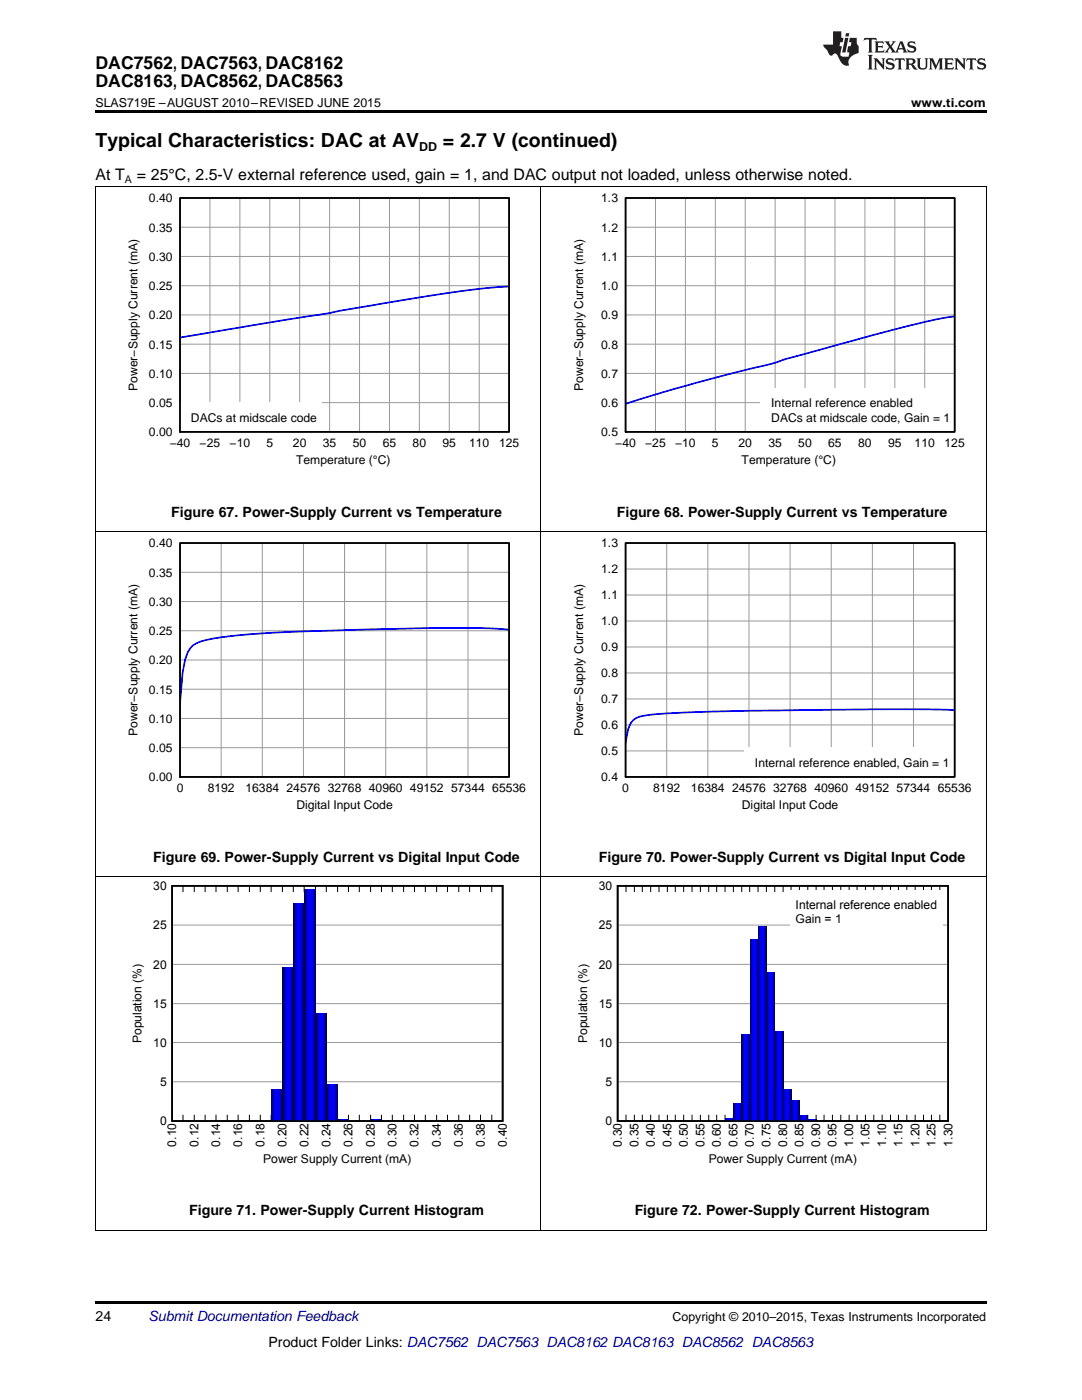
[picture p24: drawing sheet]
<svg xmlns="http://www.w3.org/2000/svg" width="216mm" height="279mm" viewBox="0 0 216 279" stroke-linecap="round" stroke-linejoin="round" font-family="sans-serif">
<defs><g id="words">
<g font-size="3.9">
<text x="19" y="29.3">Typical Characteristics: DAC at AV</text>
<text x="88.4" y="29.3">= 2.7 V (continued)</text>
</g>
<g font-size="3.5">
<text x="19" y="13.8">DAC7562, DAC7563, DAC8162</text>
<text x="19" y="17.3">DAC8163, DAC8562, DAC8563</text>
</g>
<g font-size="3.2">
<text x="19" y="36">At T</text>
<text x="27.3" y="36">= 25°C, 2.5-V external reference used, gain = 1, and DAC output not loaded, unless otherwise noted.</text>
</g>
<g font-size="2.8">
<text x="34.2" y="103.1">Figure 67. Power-Supply Current vs Temperature</text>
<text x="123.1" y="103.1">Figure 68. Power-Supply Current vs Temperature</text>
<text x="30.6" y="171.9">Figure 69. Power-Supply Current vs Digital Input Code</text>
<text x="119.5" y="171.9">Figure 70. Power-Supply Current vs Digital Input Code</text>
<text x="37.7" y="242.5">Figure 71. Power-Supply Current Histogram</text>
<text x="126.6" y="242.5">Figure 72. Power-Supply Current Histogram</text>
<text x="19" y="263.6">24</text>
<text x="53.6" y="268.9">Product Folder Links: DAC7562 DAC7563 DAC8162 DAC8163 DAC8562 DAC8563</text>
</g>
<text font-size="2.8" fill="#0000c8" x="29.6" y="263.6">Submit Documentation Feedback</text>
<g font-size="2.5">
<text x="19" y="21.4">SLAS719E –AUGUST 2010–REVISED JUNE 2015</text>
<text x="181.8" y="21.4">www.ti.com</text>
<text x="83.6" y="30.1">DD</text>
<text x="134.2" y="263.6">Copyright © 2010–2015, Texas Instruments Incorporated</text>
</g>
<g font-size="2.4">
<text x="29.7" y="40.4">0.40</text>
<text x="120" y="40.4">1.3</text>
<text x="29.7" y="46.2">0.35</text>
<text x="120" y="46.2">1.2</text>
<text x="29.7" y="52.1">0.30</text>
<text x="120" y="52.1">1.1</text>
<text x="29.7" y="57.9">0.25</text>
<text x="120" y="57.9">1.0</text>
<text x="29.7" y="63.7">0.20</text>
<text x="120" y="63.7">0.9</text>
<text x="29.7" y="69.6">0.15</text>
<text x="120" y="69.6">0.8</text>
<text x="29.7" y="75.4">0.10</text>
<text x="120" y="75.4">0.7</text>
<text x="27.5" y="78" transform="rotate(-90 27.5 78)">Power−Supply Current (mA)</text>
<text x="29.7" y="81.2">0.05</text>
<text x="116.4" y="78" transform="rotate(-90 116.4 78)">Power−Supply Current (mA)</text>
<text x="120" y="81.2">0.6</text>
<text x="153.9" y="81.3">Internal reference enabled</text>
<text x="29.7" y="87.1">0.00</text>
<text x="33.9" y="89.2">−40</text>
<text x="38.1" y="84.2">DACs at midscale code</text>
<text x="39.8" y="89.2">−25</text>
<text x="45.8" y="89.2">−10</text>
<text x="53.2" y="89.2">5</text>
<text x="58.5" y="89.2">20</text>
<text x="64.4" y="89.2">35</text>
<text x="70.4" y="89.2">50</text>
<text x="76.4" y="89.2">65</text>
<text x="82.3" y="89.2">80</text>
<text x="88.3" y="89.2">95</text>
<text x="93.6" y="89.2">110</text>
<text x="99.6" y="89.2">125</text>
<text x="120" y="87.1">0.5</text>
<text x="122.8" y="89.2">−40</text>
<text x="128.7" y="89.2">−25</text>
<text x="134.7" y="89.2">−10</text>
<text x="142.1" y="89.2">5</text>
<text x="147.4" y="89.2">20</text>
<text x="153.3" y="89.2">35</text>
<text x="153.9" y="84.2">DACs at midscale code, Gain = 1</text>
<text x="159.3" y="89.2">50</text>
<text x="165.3" y="89.2">65</text>
<text x="171.2" y="89.2">80</text>
<text x="177.2" y="89.2">95</text>
<text x="182.5" y="89.2">110</text>
<text x="188.5" y="89.2">125</text>
<text x="59.1" y="92.7">Temperature (°C)</text>
<text x="148" y="92.7">Temperature (°C)</text>
<text x="29.7" y="109.2">0.40</text>
<text x="120" y="109.2">1.3</text>
<text x="29.7" y="115.1">0.35</text>
<text x="120" y="119.6">1.1</text>
<text x="120" y="114.4">1.2</text>
<text x="29.7" y="120.9">0.30</text>
<text x="120" y="124.8">1.0</text>
<text x="29.7" y="126.7">0.25</text>
<text x="120" y="130">0.9</text>
<text x="29.7" y="132.6">0.20</text>
<text x="120" y="135.2">0.8</text>
<text x="29.7" y="138.4">0.15</text>
<text x="120" y="140.4">0.7</text>
<text x="27.5" y="146.9" transform="rotate(-90 27.5 146.9)">Power−Supply Current (mA)</text>
<text x="29.7" y="144.3">0.10</text>
<text x="116.4" y="146.9" transform="rotate(-90 116.4 146.9)">Power−Supply Current (mA)</text>
<text x="120" y="145.5">0.6</text>
<text x="29.7" y="155.9">0.00</text>
<text x="29.7" y="150.1">0.05</text>
<text x="120" y="155.9">0.4</text>
<text x="120" y="150.7">0.5</text>
<text x="150.7" y="153">Internal reference enabled, Gain = 1</text>
<text x="35.3" y="158">0</text>
<text x="41.4" y="158">8192</text>
<text x="49" y="158">16384 24576 32768 40960 49152 57344 65536</text>
<text x="59.1" y="161.5">Digital Input Code</text>
<text x="124.2" y="158">0</text>
<text x="130.3" y="158">8192</text>
<text x="137.9" y="158">16384 24576 32768 40960 49152 57344 65536</text>
<text x="148" y="161.5">Digital Input Code</text>
<text x="30.6" y="177.6">30</text>
<text x="119.5" y="177.6">30</text>
<text x="30.6" y="185.5">25</text>
<text x="119.5" y="185.5">25</text>
<text x="158.8" y="181.4">Internal reference enabled</text>
<text x="158.8" y="184.2">Gain = 1</text>
<text x="30.6" y="193.3">20</text>
<text x="119.5" y="193.3">20</text>
<text x="30.6" y="201.1">15</text>
<text x="119.5" y="201.1">15</text>
<text x="28.3" y="208.1" transform="rotate(-90 28.3 208.1)">Population (%)</text>
<text x="30.6" y="208.9">10</text>
<text x="117.2" y="208.1" transform="rotate(-90 117.2 208.1)">Population (%)</text>
<text x="119.5" y="208.9">10</text>
<text x="31.9" y="216.7">5</text>
<text x="120.8" y="216.7">5</text>
<text x="31.9" y="224.6">0</text>
<text x="120.8" y="224.6">0</text>
<text x="35.2" y="228.8" transform="rotate(-90 35.2 228.8)">0.10</text>
<text x="39.6" y="228.8" transform="rotate(-90 39.6 228.8)">0.12</text>
<text x="43.9" y="228.8" transform="rotate(-90 43.9 228.8)">0.14</text>
<text x="48.4" y="228.8" transform="rotate(-90 48.4 228.8)">0.16</text>
<text x="52.5" y="232.1">Power Supply Current (mA)</text>
<text x="52.8" y="228.8" transform="rotate(-90 52.8 228.8)">0.18</text>
<text x="57.2" y="228.8" transform="rotate(-90 57.2 228.8)">0.20</text>
<text x="61.5" y="228.8" transform="rotate(-90 61.5 228.8)">0.22</text>
<text x="65.9" y="228.8" transform="rotate(-90 65.9 228.8)">0.24</text>
<text x="70.4" y="228.8" transform="rotate(-90 70.4 228.8)">0.26</text>
<text x="74.8" y="228.8" transform="rotate(-90 74.8 228.8)">0.28</text>
<text x="79.1" y="228.8" transform="rotate(-90 79.1 228.8)">0.30</text>
<text x="83.5" y="228.8" transform="rotate(-90 83.5 228.8)">0.32</text>
<text x="88" y="228.8" transform="rotate(-90 88 228.8)">0.34</text>
<text x="92.4" y="228.8" transform="rotate(-90 92.4 228.8)">0.36</text>
<text x="96.7" y="228.8" transform="rotate(-90 96.7 228.8)">0.38</text>
<text x="101.1" y="228.8" transform="rotate(-90 101.1 228.8)">0.40</text>
<text x="124.1" y="228.8" transform="rotate(-90 124.1 228.8)">0.30</text>
<text x="127.4" y="228.8" transform="rotate(-90 127.4 228.8)">0.35</text>
<text x="130.7" y="228.8" transform="rotate(-90 130.7 228.8)">0.40</text>
<text x="134" y="228.8" transform="rotate(-90 134 228.8)">0.45</text>
<text x="137.3" y="228.8" transform="rotate(-90 137.3 228.8)">0.50</text>
<text x="140.6" y="228.8" transform="rotate(-90 140.6 228.8)">0.55</text>
<text x="141.4" y="232.1">Power Supply Current (mA)</text>
<text x="143.8" y="228.8" transform="rotate(-90 143.8 228.8)">0.60</text>
<text x="147.2" y="228.8" transform="rotate(-90 147.2 228.8)">0.65</text>
<text x="150.4" y="228.8" transform="rotate(-90 150.4 228.8)">0.70</text>
<text x="153.8" y="228.8" transform="rotate(-90 153.8 228.8)">0.75</text>
<text x="157.1" y="228.8" transform="rotate(-90 157.1 228.8)">0.80</text>
<text x="160.3" y="228.8" transform="rotate(-90 160.3 228.8)">0.85</text>
<text x="163.7" y="228.8" transform="rotate(-90 163.7 228.8)">0.90</text>
<text x="166.9" y="228.8" transform="rotate(-90 166.9 228.8)">0.95</text>
<text x="170.3" y="228.8" transform="rotate(-90 170.3 228.8)">1.00</text>
<text x="173.5" y="228.8" transform="rotate(-90 173.5 228.8)">1.05</text>
<text x="176.9" y="228.8" transform="rotate(-90 176.9 228.8)">1.10</text>
<text x="180.1" y="228.8" transform="rotate(-90 180.1 228.8)">1.15</text>
<text x="183.4" y="228.8" transform="rotate(-90 183.4 228.8)">1.20</text>
<text x="186.7" y="228.8" transform="rotate(-90 186.7 228.8)">1.25</text>
<text x="190" y="228.8" transform="rotate(-90 190 228.8)">1.30</text>
</g>
<text font-size="2.1" x="24.9" y="36.6">A</text>
</g></defs>
<path d="M19 245.5l.2 .1zM196.7 245.5l.1 .1zM19 259.7h177.8v.5h-177.8z" fill="#000"/>
<g fill="none" stroke="#000" stroke-width=".2">
<path d="M19.1 175v70.6M36.5 176.8v1.2M38.8 176.8v1.2M40.9 176.8v1.2M43.1 176.8v1.2M45.3 176.8v1.2M47.5 176.8v1.2M49.8 176.8v1.2M51.9 176.8v1.2M54.1 176.8v1.2M56.4 176.8v1.2M58.5 176.8v1.2"/>
<path d="M60.7 176.8v1.2M62.9 176.8v1.2M65.1 176.8v1.2M67.4 176.8v1.2M69.5 176.8v1.2M71.7 176.8v1.2M73.9 176.8v1.2M76.1 176.8v1.2M78.3 176.8v1.2M80.5 176.8v1.2M82.7 176.8v1.2M84.9 176.8v1.2"/>
<path d="M87.1 176.8v1.2M89.3 176.8v1.2M91.5 176.8v1.2M93.7 176.8v1.2M95.9 176.8v1.2M98.1 176.8v1.2M107.9 175v70.6M196.8 175v70.6M36.5 222.5v1.2M38.8 222.5v1.2M40.9 222.5v1.2M43.1 222.5v1.2"/>
<path d="M45.3 222.5v1.2M47.5 222.5v1.2M49.8 222.5v1.2M51.9 222.5v1.2M54.1 222.5v1.2M56.4 222.5v1.2M58.5 222.5v1.2M60.7 222.5v1.2M62.9 222.5v1.2M65.1 222.5v1.2M67.4 222.5v1.2M69.5 222.5v1.2"/>
<path d="M71.7 222.5v1.2M73.9 222.5v1.2M76.1 222.5v1.2M78.3 222.5v1.2M80.5 222.5v1.2M82.7 222.5v1.2M84.9 222.5v1.2M87.1 222.5v1.2M89.3 222.5v1.2M91.5 222.5v1.2M93.7 222.5v1.2M95.9 222.5v1.2"/>
<path d="M98.1 222.5v1.2M19 245.5h177.8"/>
</g>
<path d="M34.3 176.8h66v46.9h-66z" fill="none" stroke="#000" stroke-width=".33"/>
<path d="M34.3 192.5h66.1M34.3 184.6h66.1M34.3 215.9h66.1M34.3 208.1h66.1M34.3 200.3h66.1" fill="none" stroke="#999" stroke-width=".2"/>
<path d="M54.1 217.4h2.3v6.2h-2.3z" fill="#000029"/>
<path d="M54.2 217.4h2.2v6.2h-2.2z" fill="#00003a"/>
<path d="M54.2 217.4h2.2v6.2h-2.2z" fill="#00004a"/>
<path d="M54.3 217.4h2v6.2h-2z" fill="#00005b"/>
<path d="M54.4 217.4h1.8v6.2h-1.8z" fill="#00006b"/>
<path d="M54.4 217.4h1.8v6.2h-1.8z" fill="#00007a"/>
<path d="M54.4 217.4h1.7v6.2h-1.7z" fill="#00008c"/>
<path d="M54.5 217.4h1.5v6.2h-1.5z" fill="#00009c"/>
<path d="M54.5 217.4h1.5v6.2h-1.5z" fill="#0000ad"/>
<path d="M54.6 217.4h1.3v6.2h-1.3z" fill="#0000bd"/>
<path d="M54.7 217.4h1.2v6.2h-1.2z" fill="#0000cd"/>
<path d="M54.8 217.4h1v6.2h-1z" fill="#0000de"/>
<path d="M54.9 217.4h.8v6.2h-.8z" fill="#00e"/>
<path d="M55 217.4h.5v6.2h-.5z" fill="#00f"/>
<path d="M56.4 193h2.2v30.6h-2.2z" fill="#00002b"/>
<path d="M56.4 193h2.1v30.6h-2.1z" fill="#00003c"/>
<path d="M56.4 193h2.1v30.6h-2.1z" fill="#00004e"/>
<path d="M56.5 193h1.9v30.6h-1.9z" fill="#000060"/>
<path d="M56.6 193h1.8v30.6h-1.8z" fill="#000070"/>
<path d="M56.6 193h1.8v30.6h-1.8z" fill="#000083"/>
<path d="M56.7 193h1.6v30.6h-1.6z" fill="#000095"/>
<path d="M56.8 193h1.4v30.6h-1.4z" fill="#0000a6"/>
<path d="M56.9 193h1.2v30.6h-1.2z" fill="#0000b8"/>
<path d="M56.9 193h1.1v30.6h-1.1z" fill="#0000ca"/>
<path d="M57 193h.9v30.6h-.9z" fill="#0000db"/>
<path d="M57.1 193h.8v30.6h-.8z" fill="#0000ed"/>
<path d="M57.2 193h.6v30.6h-.6z" fill="#00f"/>
<path d="M58.5 180.3h2.3v43.3h-2.3z" fill="#00002b"/>
<path d="M58.6 180.3h2.1v43.3h-2.1z" fill="#00003c"/>
<path d="M58.6 180.3h2.1v43.3h-2.1z" fill="#00004e"/>
<path d="M58.7 180.3h1.9v43.3h-1.9z" fill="#000060"/>
<path d="M58.8 180.3h1.7v43.3h-1.7z" fill="#000070"/>
<path d="M58.8 180.3h1.7v43.3h-1.7z" fill="#000083"/>
<path d="M58.9 180.3h1.5v43.3h-1.5z" fill="#000095"/>
<path d="M58.9 180.3h1.5v43.3h-1.5z" fill="#0000a6"/>
<path d="M59 180.3h1.3v43.3h-1.3z" fill="#0000b8"/>
<path d="M59.1 180.3h1.1v43.3h-1.1z" fill="#0000ca"/>
<path d="M59.2 180.3h.9v43.3h-.9z" fill="#0000db"/>
<path d="M59.3 180.3h.7v43.3h-.7z" fill="#0000ed"/>
<path d="M59.4 180.3h.5v43.3h-.5z" fill="#00f"/>
<path d="M60.7 177.5h2.3v46.1h-2.3z" fill="#000029"/>
<path d="M60.8 177.5h2.1v46.1h-2.1z" fill="#00003a"/>
<path d="M60.8 177.5h2.1v46.1h-2.1z" fill="#00004a"/>
<path d="M60.9 177.5h2v46.1h-2z" fill="#00005b"/>
<path d="M60.9 177.5h1.9v46.1h-1.9z" fill="#00006b"/>
<path d="M60.9 177.5h1.9v46.1h-1.9z" fill="#00007a"/>
<path d="M61 177.5h1.7v46.1h-1.7z" fill="#00008c"/>
<path d="M61.1 177.5h1.5v46.1h-1.5z" fill="#00009c"/>
<path d="M61.1 177.5h1.5v46.1h-1.5z" fill="#0000ad"/>
<path d="M61.2 177.5h1.3v46.1h-1.3z" fill="#0000bd"/>
<path d="M61.3 177.5h1.1v46.1h-1.1z" fill="#0000cd"/>
<path d="M61.4 177.5h1v46.1h-1z" fill="#0000de"/>
<path d="M61.4 177.5h.9v46.1h-.9z" fill="#00e"/>
<path d="M61.6 177.5h.5v46.1h-.5z" fill="#00f"/>
<path d="M62.9 202.2h2.3v21.4h-2.3z" fill="#00002b"/>
<path d="M63 202.2h2.1v21.4h-2.1z" fill="#00003c"/>
<path d="M63 202.2h2.1v21.4h-2.1z" fill="#00004e"/>
<path d="M63.1 202.2h1.9v21.4h-1.9z" fill="#000060"/>
<path d="M63.2 202.2h1.7v21.4h-1.7z" fill="#000070"/>
<path d="M63.2 202.2h1.7v21.4h-1.7z" fill="#000083"/>
<path d="M63.3 202.2h1.6v21.4h-1.6z" fill="#000095"/>
<path d="M63.4 202.2h1.4v21.4h-1.4z" fill="#0000a6"/>
<path d="M63.4 202.2h1.3v21.4h-1.3z" fill="#0000b8"/>
<path d="M63.5 202.2h1.1v21.4h-1.1z" fill="#0000ca"/>
<path d="M63.6 202.2h.9v21.4h-.9z" fill="#0000db"/>
<path d="M63.7 202.2h.7v21.4h-.7z" fill="#0000ed"/>
<path d="M63.8 202.2h.6v21.4h-.6z" fill="#00f"/>
<path d="M65.1 216.3h2.3v7.3h-2.3z" fill="#000029"/>
<path d="M65.2 216.3h2.2v7.3h-2.2z" fill="#00003a"/>
<path d="M65.2 216.3h2.2v7.3h-2.2z" fill="#00004a"/>
<path d="M65.3 216.3h2v7.3h-2z" fill="#00005b"/>
<path d="M65.4 216.3h1.8v7.3h-1.8z" fill="#00006b"/>
<path d="M65.4 216.3h1.8v7.3h-1.8z" fill="#00007a"/>
<path d="M65.4 216.3h1.7v7.3h-1.7z" fill="#00008c"/>
<path d="M65.5 216.3h1.5v7.3h-1.5z" fill="#00009c"/>
<path d="M65.5 216.3h1.5v7.3h-1.5z" fill="#0000ad"/>
<path d="M65.6 216.3h1.3v7.3h-1.3z" fill="#0000bd"/>
<path d="M65.7 216.3h1.2v7.3h-1.2z" fill="#0000cd"/>
<path d="M65.8 216.3h1v7.3h-1z" fill="#0000de"/>
<path d="M65.9 216.3h.8v7.3h-.8z" fill="#00e"/>
<path d="M66 216.3h.5v7.3h-.5z" fill="#00f"/>
<path d="M67.4 223.5h2.2" fill="none" stroke="#00002b" stroke-width=".25"/>
<path d="M67.4 223.5h2.1" fill="none" stroke="#00003c" stroke-width=".25"/>
<path d="M67.4 223.5h2.1" fill="none" stroke="#00004e" stroke-width=".25"/>
<path d="M67.5 223.4h1.9v.2h-1.9z" fill="#000060"/>
<path d="M67.6 223.4h1.8v.2h-1.8z" fill="#000070"/>
<path d="M67.6 223.4h1.8v.2h-1.8z" fill="#000083"/>
<path d="M67.7 223.4h1.6v.2h-1.6z" fill="#000095"/>
<path d="M67.8 223.4h1.4v.2h-1.4z" fill="#0000a6"/>
<path d="M67.9 223.4h1.2v.2h-1.2z" fill="#0000b8"/>
<path d="M67.9 223.4h1.1v.2h-1.1z" fill="#0000ca"/>
<path d="M68 223.4h.9v.2h-.9z" fill="#0000db"/>
<path d="M68.1 223.4h.8v.2h-.8z" fill="#0000ed"/>
<path d="M68.2 223.4h.6v.2h-.6z" fill="#00f"/>
<path d="M73.9 223.5h2.3" fill="none" stroke="#00002b" stroke-width=".25"/>
<path d="M74 223.5h2.1" fill="none" stroke="#00003c" stroke-width=".25"/>
<path d="M74 223.5h2.1" fill="none" stroke="#00004e" stroke-width=".25"/>
<path d="M74.1 223.4h1.9v.2h-1.9z" fill="#000060"/>
<path d="M74.2 223.4h1.7v.2h-1.7z" fill="#000070"/>
<path d="M74.2 223.4h1.7v.2h-1.7z" fill="#000083"/>
<path d="M74.3 223.4h1.6v.2h-1.6z" fill="#000095"/>
<path d="M74.4 223.4h1.4v.2h-1.4z" fill="#0000a6"/>
<path d="M74.4 223.4h1.3v.2h-1.3z" fill="#0000b8"/>
<path d="M74.5 223.4h1.1v.2h-1.1z" fill="#0000ca"/>
<path d="M74.6 223.4h.9v.2h-.9z" fill="#0000db"/>
<path d="M74.7 223.4h.7v.2h-.7z" fill="#0000ed"/>
<path d="M74.8 223.4h.6v.2h-.6z" fill="#00f"/>
<path d="M34.3 176.8h66v46.9h-66zM123.2 176.8h66v46.9h-66z" fill="none" stroke="#000" stroke-width=".33"/>
<g fill="none" stroke="#000" stroke-width=".2">
<path d="M124.9 176.8v1.2M126.6 176.8v1.2M128.2 176.8v1.2M129.8 176.8v1.2M131.5 176.8v1.2M133.2 176.8v1.2M134.8 176.8v1.2M136.4 176.8v1.2M138.1 176.8v1.2M139.8 176.8v1.2M141.4 176.8v1.2M143 176.8v1.2"/>
<path d="M144.7 176.8v1.2M146.3 176.8v1.2M148 176.8v1.2M149.6 176.8v1.2M151.3 176.8v1.2M152.9 176.8v1.2M154.6 176.8v1.2M156.3 176.8v1.2M157.8 176.8v1.2M159.5 176.8v1.2M161.2 176.8v1.2M162.8 176.8v1.2"/>
<path d="M164.4 176.8v1.2M166.1 176.8v1.2M167.8 176.8v1.2M169.4 176.8v1.2M171 176.8v1.2M172.7 176.8v1.2M174.4 176.8v1.2M176 176.8v1.2M177.7 176.8v1.2M179.3 176.8v1.2M180.9 176.8v1.2M182.6 176.8v1.2"/>
<path d="M184.3 176.8v1.2M185.9 176.8v1.2M187.5 176.8v1.2M124.9 222.5v1.2M126.6 222.5v1.2M128.2 222.5v1.2M129.8 222.5v1.2M131.5 222.5v1.2M133.2 222.5v1.2M134.8 222.5v1.2M136.4 222.5v1.2M138.1 222.5v1.2"/>
<path d="M139.8 222.5v1.2M141.4 222.5v1.2M143 222.5v1.2M144.7 222.5v1.2M146.3 222.5v1.2M148 222.5v1.2M149.6 222.5v1.2M151.3 222.5v1.2M152.9 222.5v1.2M154.6 222.5v1.2M156.3 222.5v1.2M157.8 222.5v1.2"/>
<path d="M159.5 222.5v1.2M161.2 222.5v1.2M162.8 222.5v1.2M164.4 222.5v1.2M166.1 222.5v1.2M167.8 222.5v1.2M169.4 222.5v1.2M171 222.5v1.2M172.7 222.5v1.2M174.4 222.5v1.2M176 222.5v1.2M177.7 222.5v1.2"/>
<path d="M179.3 222.5v1.2M180.9 222.5v1.2M182.6 222.5v1.2M184.3 222.5v1.2M185.9 222.5v1.2M187.5 222.5v1.2"/>
</g>
<path d="M123.2 192.5h66.1M123.2 184.6h66.1M123.2 215.9h66.1M123.2 208.1h66.1M123.2 200.3h66.1" fill="none" stroke="#999" stroke-width=".2"/>
<path d="M144.7 223.1h1.7v.5h-1.7z" fill="#000030"/>
<path d="M144.8 223.1h1.5v.5h-1.5z" fill="#000047"/>
<path d="M144.8 223.1h1.5v.5h-1.5z" fill="#00005e"/>
<path d="M144.8 223.1h1.5v.5h-1.5z" fill="#000075"/>
<path d="M144.9 223.1h1.3v.5h-1.3z" fill="#00008c"/>
<path d="M145 223.1h1.1v.5h-1.1z" fill="#0000a3"/>
<path d="M145 223.1h1.1v.5h-1.1z" fill="#0000ba"/>
<path d="M145.1 223.1h.9v.5h-.9z" fill="#0000d1"/>
<path d="M145.2 223.1h.7v.5h-.7z" fill="#0000e8"/>
<path d="M145.3 223.1h.5v.5h-.5z" fill="#00f"/>
<path d="M146.3 220.2h1.8v3.4h-1.8z" fill="#000030"/>
<path d="M146.4 220.2h1.6v3.4h-1.6z" fill="#000047"/>
<path d="M146.4 220.2h1.6v3.4h-1.6z" fill="#00005e"/>
<path d="M146.5 220.2h1.4v3.4h-1.4z" fill="#000075"/>
<path d="M146.6 220.2h1.2v3.4h-1.2z" fill="#00008c"/>
<path d="M146.7 220.2h1.1v3.4h-1.1z" fill="#0000a3"/>
<path d="M146.7 220.2h1.1v3.4h-1.1z" fill="#0000ba"/>
<path d="M146.8 220.2h.9v3.4h-.9z" fill="#0000d1"/>
<path d="M146.8 220.2h.8v3.4h-.8z" fill="#0000e8"/>
<path d="M146.9 220.2h.6v3.4h-.6z" fill="#00f"/>
<path d="M148 206.4h1.7v17.2h-1.7z" fill="#000030"/>
<path d="M148.1 206.4h1.5v17.2h-1.5z" fill="#000047"/>
<path d="M148.1 206.4h1.5v17.2h-1.5z" fill="#00005e"/>
<path d="M148.2 206.4h1.3v17.2h-1.3z" fill="#000075"/>
<path d="M148.3 206.4h1.1v17.2h-1.1z" fill="#00008c"/>
<path d="M148.3 206.4h1.1v17.2h-1.1z" fill="#0000a3"/>
<path d="M148.3 206.4h1v17.2h-1z" fill="#0000ba"/>
<path d="M148.4 206.4h.9v17.2h-.9z" fill="#0000d1"/>
<path d="M148.5 206.4h.7v17.2h-.7z" fill="#0000e8"/>
<path d="M148.6 206.4h.5v17.2h-.5z" fill="#00f"/>
<path d="M149.6 187.4h1.7v36.2h-1.7z" fill="#000030"/>
<path d="M149.7 187.4h1.6v36.2h-1.6z" fill="#000047"/>
<path d="M149.7 187.4h1.6v36.2h-1.6z" fill="#00005e"/>
<path d="M149.8 187.4h1.4v36.2h-1.4z" fill="#000075"/>
<path d="M149.8 187.4h1.3v36.2h-1.3z" fill="#00008c"/>
<path d="M149.9 187.4h1.1v36.2h-1.1z" fill="#0000a3"/>
<path d="M149.9 187.4h1.1v36.2h-1.1z" fill="#0000ba"/>
<path d="M150 187.4h.9v36.2h-.9z" fill="#0000d1"/>
<path d="M150.1 187.4h.7v36.2h-.7z" fill="#0000e8"/>
<path d="M150.2 187.4h.6v36.2h-.6z" fill="#00f"/>
<path d="M151.3 184.9h1.7v38.7h-1.7z" fill="#000030"/>
<path d="M151.3 184.9h1.6v38.7h-1.6z" fill="#000047"/>
<path d="M151.3 184.9h1.6v38.7h-1.6z" fill="#00005e"/>
<path d="M151.4 184.9h1.4v38.7h-1.4z" fill="#000075"/>
<path d="M151.5 184.9h1.3v38.7h-1.3z" fill="#00008c"/>
<path d="M151.6 184.9h1.1v38.7h-1.1z" fill="#0000a3"/>
<path d="M151.6 184.9h1.1v38.7h-1.1z" fill="#0000ba"/>
<path d="M151.7 184.9h.9v38.7h-.9z" fill="#0000d1"/>
<path d="M151.8 184.9h.7v38.7h-.7z" fill="#0000e8"/>
<path d="M151.8 184.9h.6v38.7h-.6z" fill="#00f"/>
<path d="M152.9 194h1.8v29.6h-1.8z" fill="#000030"/>
<path d="M153 194h1.6v29.6h-1.6z" fill="#000047"/>
<path d="M153 194h1.6v29.6h-1.6z" fill="#00005e"/>
<path d="M153.1 194h1.4v29.6h-1.4z" fill="#000075"/>
<path d="M153.2 194h1.2v29.6h-1.2z" fill="#00008c"/>
<path d="M153.3 194h1v29.6h-1z" fill="#0000a3"/>
<path d="M153.3 194h1v29.6h-1z" fill="#0000ba"/>
<path d="M153.3 194h1v29.6h-1z" fill="#0000d1"/>
<path d="M153.4 194h.8v29.6h-.8z" fill="#0000e8"/>
<path d="M153.5 194h.6v29.6h-.6z" fill="#00f"/>
<path d="M154.6 205.7h1.7v17.9h-1.7z" fill="#000030"/>
<path d="M154.7 205.7h1.6v17.9h-1.6z" fill="#000047"/>
<path d="M154.7 205.7h1.6v17.9h-1.6z" fill="#00005e"/>
<path d="M154.8 205.7h1.4v17.9h-1.4z" fill="#000075"/>
<path d="M154.8 205.7h1.3v17.9h-1.3z" fill="#00008c"/>
<path d="M154.9 205.7h1.1v17.9h-1.1z" fill="#0000a3"/>
<path d="M154.9 205.7h1.1v17.9h-1.1z" fill="#0000ba"/>
<path d="M155 205.7h.9v17.9h-.9z" fill="#0000d1"/>
<path d="M155.1 205.7h.7v17.9h-.7z" fill="#0000e8"/>
<path d="M155.2 205.7h.6v17.9h-.6z" fill="#00f"/>
<path d="M156.3 217.4h1.6v6.2h-1.6z" fill="#000030"/>
<path d="M156.3 217.4h1.5v6.2h-1.5z" fill="#000047"/>
<path d="M156.3 217.4h1.5v6.2h-1.5z" fill="#00005e"/>
<path d="M156.4 217.4h1.4v6.2h-1.4z" fill="#000075"/>
<path d="M156.5 217.4h1.2v6.2h-1.2z" fill="#00008c"/>
<path d="M156.5 217.4h1.2v6.2h-1.2z" fill="#0000a3"/>
<path d="M156.6 217.4h1v6.2h-1z" fill="#0000ba"/>
<path d="M156.7 217.4h.8v6.2h-.8z" fill="#0000d1"/>
<path d="M156.8 217.4h.6v6.2h-.6z" fill="#0000e8"/>
<path d="M156.8 217.4h.5v6.2h-.5z" fill="#00f"/>
<path d="M157.8 219.5h1.8v4.1h-1.8z" fill="#000030"/>
<path d="M157.9 219.5h1.6v4.1h-1.6z" fill="#000047"/>
<path d="M157.9 219.5h1.6v4.1h-1.6z" fill="#00005e"/>
<path d="M158 219.5h1.4v4.1h-1.4z" fill="#000075"/>
<path d="M158.1 219.5h1.2v4.1h-1.2z" fill="#00008c"/>
<path d="M158.2 219.5h1.1v4.1h-1.1z" fill="#0000a3"/>
<path d="M158.2 219.5h1.1v4.1h-1.1z" fill="#0000ba"/>
<path d="M158.3 219.5h.9v4.1h-.9z" fill="#0000d1"/>
<path d="M158.3 219.5h.8v4.1h-.8z" fill="#0000e8"/>
<path d="M158.4 219.5h.6v4.1h-.6z" fill="#00f"/>
<path d="M159.5 222.6h1.8v1h-1.8z" fill="#000030"/>
<path d="M159.6 222.6h1.6v1h-1.6z" fill="#000047"/>
<path d="M159.6 222.6h1.6v1h-1.6z" fill="#00005e"/>
<path d="M159.7 222.6h1.4v1h-1.4z" fill="#000075"/>
<path d="M159.8 222.6h1.2v1h-1.2z" fill="#00008c"/>
<path d="M159.8 222.6h1.1v1h-1.1z" fill="#0000a3"/>
<path d="M159.8 222.6h1.1v1h-1.1z" fill="#0000ba"/>
<path d="M159.9 222.6h.9v1h-.9z" fill="#0000d1"/>
<path d="M160 222.6h.8v1h-.8z" fill="#0000e8"/>
<path d="M160.1 222.6h.6v1h-.6z" fill="#00f"/>
<path d="M161.2 223.4h1.7v.2h-1.7z" fill="#000030"/>
<path d="M161.3 223.4h1.5v.2h-1.5z" fill="#000047"/>
<path d="M161.3 223.4h1.5v.2h-1.5z" fill="#00005e"/>
<path d="M161.3 223.4h1.5v.2h-1.5z" fill="#000075"/>
<path d="M161.4 223.4h1.3v.2h-1.3z" fill="#00008c"/>
<path d="M161.5 223.4h1.1v.2h-1.1z" fill="#0000a3"/>
<path d="M161.5 223.4h1.1v.2h-1.1z" fill="#0000ba"/>
<path d="M161.6 223.4h.9v.2h-.9z" fill="#0000d1"/>
<path d="M161.7 223.4h.7v.2h-.7z" fill="#0000e8"/>
<path d="M161.8 223.4h.5v.2h-.5z" fill="#00f"/>
<path d="M123.2 176.8h66v46.9h-66z" fill="none" stroke="#000" stroke-width=".33"/>
<path d="M157.7 177.7h30.3v8.3h-30.3z" fill="#fff"/>
<path d="M19.1 106.1v68.9M107.9 106.1v68.9M196.8 106.1v68.9M19 174.9h177.8" fill="none" stroke="#000" stroke-width=".2"/>
<path d="M35.9 108.4h65.7v46.7h-65.7zM124.8 108.4h65.7v46.7h-65.7z" fill="none" stroke="#000" stroke-width=".26"/>
<g fill="none" stroke="#999" stroke-width=".2">
<path d="M35.9 108.4h65.7v46.7h-65.7zM35.9 114.2h65.7M44.1 108.4v46.7M52.3 108.4v46.7M60.5 108.4v46.7M68.8 108.4v46.7M77 108.4v46.7M85.2 108.4v46.7M93.4 108.4v46.7M124.8 108.4h65.7v46.7h-65.7zM124.8 118.7h65.7M124.8 113.6h65.7"/>
<path d="M133 108.4v46.7M141.2 108.4v46.7M149.4 108.4v46.7M157.7 108.4v46.7M165.9 108.4v46.7M174.1 108.4v46.7M182.3 108.4v46.7M35.9 137.5h65.7M35.9 131.7h65.7M35.9 125.9h65.7M35.9 120h65.7M124.8 139.5h65.7"/>
<path d="M124.8 134.3h65.7M124.8 129.1h65.7M124.8 123.9h65.7M35.9 149.2h65.7M35.9 143.4h65.7M124.8 149.9h65.7M124.8 144.7h65.7"/>
</g>
<path d="M101.6 125.7l-6.2-.4-10.7 .1-24.7 .6-11.3 .7a42.5 42.5 0 0 0-9.2 1.5 4.2 4.2 0 0 0-2.6 3.4l-.5 2.6-.5 6.1M190.5 141.7l-15.4-.2-27.7 .4-11.8 .3a43.5 43.5 0 0 0-8.2 .9 3.2 3.2 0 0 0-2.1 2.4l-.5 2.7" fill="none" stroke="#00f" stroke-width=".35"/>
<path d="M35.9 108.4h65.7v46.7h-65.7z" fill="none" stroke="#000" stroke-width=".35"/>
<path d="M148.5 149.2h42v5.9h-42z" fill="#fff"/>
<path d="M124.8 108.4h65.7v46.7h-65.7z" fill="none" stroke="#000" stroke-width=".35"/>
<path d="M19.1 37.3v68.8M107.9 37.3v68.8M196.8 37.3v68.8M19 106.1h177.8" fill="none" stroke="#000" stroke-width=".2"/>
<path d="M35.9 39.5h65.7v46.7h-65.7z" fill="none" stroke="#000" stroke-width=".26"/>
<g fill="none" stroke="#999" stroke-width=".2">
<path d="M35.9 39.5h65.7v46.7h-65.7zM41.9 39.5v46.7M47.9 39.5v46.7M53.8 39.5v46.7M59.8 39.5v46.7M65.8 39.5v46.7M71.7 39.5v46.7M77.7 39.5v46.7M83.7 39.5v46.7M89.7 39.5v46.7M95.6 39.5v46.7M35.9 57h65.7"/>
<path d="M35.9 51.2h65.7M35.9 45.4h65.7M35.9 74.5h65.7M35.9 68.7h65.7M35.9 62.9h65.7M35.9 80.4h65.7"/>
</g>
<path d="M101.6 57.2a251 251 0 0 0-27.9 3.8l-7.9 1.5-29.9 4.9" fill="none" stroke="#00f" stroke-width=".35"/>
<path d="M35.9 80.4h28.3v5.8h-28.3z" fill="#fff"/>
<path d="M35.9 39.5h65.7v46.7h-65.7z" fill="none" stroke="#000" stroke-width=".35"/>
<path d="M124.8 39.5h65.7v46.7h-65.7z" fill="none" stroke="#000" stroke-width=".26"/>
<g fill="none" stroke="#999" stroke-width=".2">
<path d="M124.8 39.5h65.7v46.7h-65.7zM130.8 39.5v46.7M136.8 39.5v46.7M142.7 39.5v46.7M148.7 39.5v46.7M154.7 39.5v46.7M160.6 39.5v46.7M166.6 39.5v46.7M172.6 39.5v46.7M178.6 39.5v46.7M184.5 39.5v46.7M124.8 57h65.7"/>
<path d="M124.8 51.2h65.7M124.8 45.4h65.7M124.8 74.5h65.7M124.8 68.7h65.7M124.8 62.9h65.7M124.8 80.4h65.7"/>
</g>
<path d="M190.5 63.1a170.9 170.9 0 0 0-19.9 4.8l-13.9 3.8a75.5 75.5 0 0 1-10 2.6l-11.9 3.3-10 3" fill="none" stroke="#00f" stroke-width=".35"/>
<path d="M151.7 77.5h38.8v8.7h-38.8z" fill="#fff"/>
<path d="M124.8 39.5h65.7v46.7h-65.7z" fill="none" stroke="#000" stroke-width=".35"/>
<path d="M19 37.2h177.8" fill="none" stroke="#000" stroke-width=".2"/>
<path d="M19 22h177.8v.5h-177.8z" fill="#000"/>
<g fill="#231f20">
<path d="M172.5 7.6l-.1 .5 .4-.2h.6v.1v2.1l-.2 .4h.9l-.2-.4v-2.1l.1-.1h.5l.5 .2-.2-.5zM174.5 8.3l.2 .3v1.5l-.2 .4h1.8l.2-.6a1.04 1.04 0 0 1-1.3 .2v-.7h.6l.3 .2v-.6l-.3 .2h-.6v-.6l.8-.1 .4 .3-.2-.5zM176.5 8.3l.9 1.1-.9 1.1h.8l-.2-.2 .4-.7 .5 .7-.2 .2h1.5l-.2-.2 .2-.4h.9l.1 .4-.2 .2h1l-.3-.3-.7-1.9h-.5l-.9 2-.8-1 .9-1h-.8l.1 .3-.4 .5-.3-.6 .1-.2zM179.7 8.6l.4 1h-.7zM181.3 8.4a.63 .63 0 0 0-.2 .7 .63 .63 0 0 0 .6 .4l.6 .2 .1 .2a.75 .75 0 0 1-.7 .4 .75 .75 0 0 1-.6-.5l.1 .7 .1-.1a1.11 1.11 0 0 0 1.5-.6 1.13 1.13 0 0 0-1.2-.8l-.1-.4a1.04 1.04 0 0 1 1.2 .2l-.2-.5-.2 .1-.4-.2zM173.2 10.9l.2 .4v2.2l-.2 .4h1l-.3-.4v-2.2l.3-.4zM174.3 11.6l.3 .4v1.5l-.3 .4h.8l-.2-.4v-1.3l1.5 1.7v-1.9l.2-.4h-.7l.2 .4v.9l-1.1-1.3zM177 11.8a.62 .62 0 0 0-.2 .7 .62 .62 0 0 0 .6 .4l.6 .1 .1 .3a.76 .76 0 0 1-.7 .3 .76 .76 0 0 1-.7-.4l.2 .7 .1-.1a1.11 1.11 0 0 0 1.5-.6 1.13 1.13 0 0 0-1.2-.8l-.1-.4a1.04 1.04 0 0 1 1.2 .2l-.2-.6-.2 .1-.5-.1zM178.7 11.6l-.2 .6a.61 .61 0 0 1 .8-.3v1.6l-.2 .4h.9l-.2-.4v-1.6a.63 .63 0 0 1 .7 .3l-.1-.6zM180.6 11.6l.3 .4v1.5l-.3 .4h1l-.2-.2-.1-.8 .6 .2a.76 .76 0 0 0 1.2 .7l-1-1a.58 .58 0 0 0 .6-.5 .58 .58 0 0 0-.5-.6zM181.4 11.9h.1a.45 .45 0 0 1 .5 .1 .45 .45 0 0 1 .1 .5l-.8 .2zM182.9 11.6l.2 .2a2.17 2.17 0 0 0 .3 1.9 .99 .99 0 0 0 1.6-.6v-1.1l.2-.4h-.7l.2 .2a1.92 1.92 0 0 1-.2 1.8 .6 .6 0 0 1-.9-.5v-1.1l.2-.4zM185.4 11.6l.2 .4v1.5l-.2 .4h.7l-.2-.4v-1.4l.8 1.8 .8-1.8v1.4l-.2 .4h.9l-.2-.4v-1.5l.2-.4h-.8l-.6 1.5-.6-1.5zM188.4 11.6l.2 .4v1.5l-.2 .4h1.8l.1-.6a1.04 1.04 0 0 1-1.2 .1v-.6h.5l.4 .2v-.6l-.4 .2h-.5v-.7h.8l.3 .3-.1-.6zM190.5 11.6l.2 .4v1.5l-.2 .4h.7l-.2-.4v-1.3l1.5 1.7v-1.9l.2-.4h-.7l.2 .4v.9l-1.1-1.3zM192.9 11.6l-.1 .6a.61 .61 0 0 1 .7-.3l.1 1.6-.3 .4h1l-.3-.4 .1-1.6a.63 .63 0 0 1 .7 .3l-.1-.6zM195.2 11.8a.62 .62 0 0 0-.2 .7 .62 .62 0 0 0 .6 .4l.6 .1 .1 .3a.76 .76 0 0 1-.7 .3 .76 .76 0 0 1-.6-.4l.1 .7 .1-.1a1.11 1.11 0 0 0 1.6-.6 1.13 1.13 0 0 0-1.3-.8l-.1-.4a1.04 1.04 0 0 1 1.2 .2l-.1-.6-.2 .1-.5-.1z"/>
<path d="M166.2 6.3v2.6h-1.9v.4l.8 .9a.91 .91 0 0 0 1 .8 .56 .56 0 0 1 .5-.3 .56 .56 0 0 1 .5 .3l.4 .8a1.53 1.53 0 0 0 1.9 1.2 1.54 1.54 0 0 1 1-2.1l.9-.3v-1.4a1.52 1.52 0 0 1-.4-1.6h-1.3l-.2 .8h.5l-.2 .8h-.5l-.1 1v.2l.4 .1-.2 .8a1.93 1.93 0 0 1-1.6-.3l.3-1.8h-.5l.2-.8h.4l.2-.8h-.4v-1.3zM168.6 7.6l-.6 2.9h.7l.6-2.9zM168.8 6.6l-.1 .7h.6l.2-.7z"/>
</g>
<use href="#words"/>
</svg>
